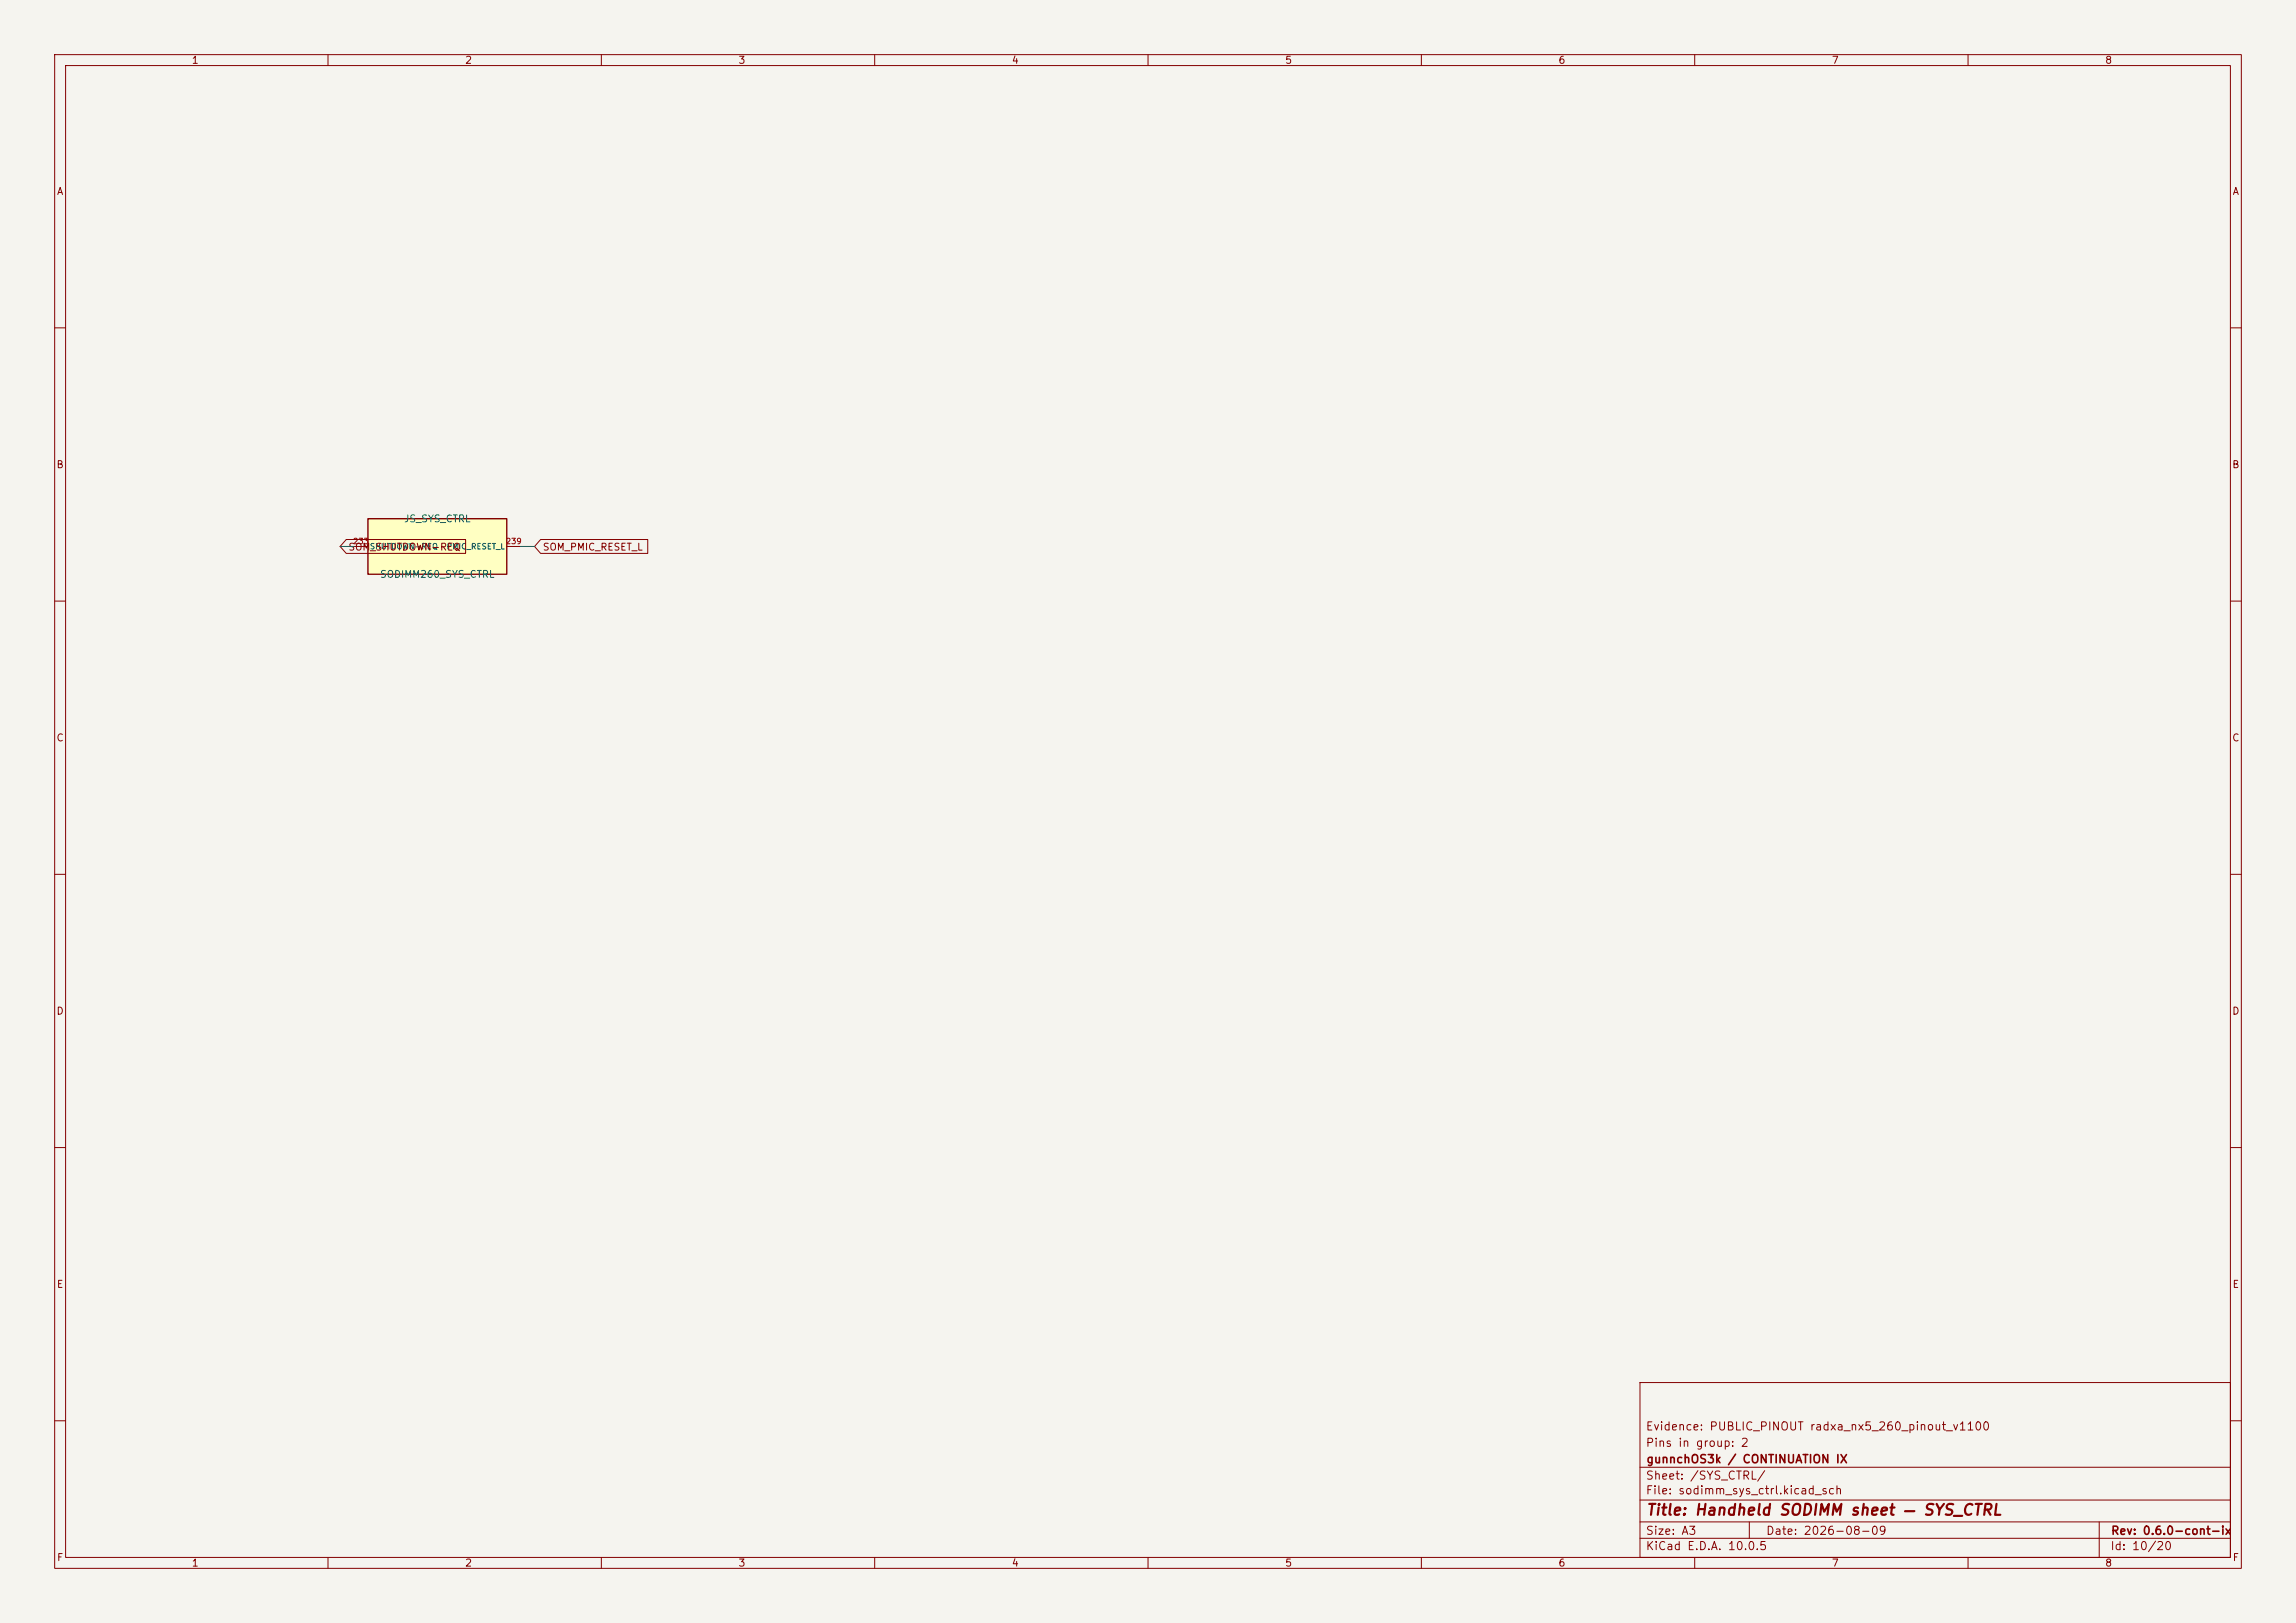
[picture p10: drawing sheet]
<svg xmlns="http://www.w3.org/2000/svg" width="420mm" height="297mm" viewBox="0 0 420 297" stroke-linecap="round" stroke-linejoin="round" font-family="sans-serif">
<defs><g id="words">
<text font-size="2" fill="#840000" x="301" y="277.8">Title: Handheld SODIMM sheet — SYS_CTRL</text>
<g font-size="1.5" fill="#840000">
<text x="300.9" y="262.1">Evidence: PUBLIC_PINOUT radxa_nx5_260_pinout_v1100</text>
<text x="300.9" y="265.1">Pins in group: 2</text>
<text x="301" y="268.1">gunnchOS3k / CONTINUATION IX</text>
<text x="300.9" y="273.8">File: sodimm_sys_ctrl.kicad_sch</text>
<text x="300.9" y="271.1">Sheet: /SYS_CTRL/</text>
<text x="300.9" y="281.2">Size: A3</text>
<text x="322.9" y="281.2">Date: 2026-08-09</text>
<text x="386" y="281.2">Rev: 0.6.0-cont-ix</text>
<text x="300.9" y="284">KiCad E.D.A. 10.0.5</text>
<text x="385.9" y="284">Id: 10/20</text>
</g>
<g font-size="1.3" fill="#840000">
<text x="35" y="12">1</text>
<text x="85" y="12">2</text>
<text x="135" y="12">3</text>
<text x="185" y="12">4</text>
<text x="235" y="12">5</text>
<text x="285" y="12">6</text>
<text x="335" y="12">7</text>
<text x="385" y="12">8</text>
<text x="10.3" y="36">A</text>
<text x="408.3" y="36">A</text>
<text x="10.2" y="86">B</text>
<text x="408.2" y="86">B</text>
<text x="63.6" y="101.1">SOM_SHUTDOWN-REQ</text>
<text x="99.2" y="101.1">SOM_PMIC_RESET_L</text>
<text x="10.2" y="136">C</text>
<text x="408.2" y="136">C</text>
<text x="10.2" y="186">D</text>
<text x="408.2" y="186">D</text>
<text x="10.3" y="236">E</text>
<text x="408.3" y="236">E</text>
<text x="10.3" y="286">F</text>
<text x="35" y="287">1</text>
<text x="85" y="287">2</text>
<text x="135" y="287">3</text>
<text x="185" y="287">4</text>
<text x="235" y="287">5</text>
<text x="285" y="287">6</text>
<text x="335" y="287">7</text>
<text x="385" y="287">8</text>
<text x="408.3" y="286">F</text>
</g>
<g font-size="1.3" fill="#006464">
<text x="73.8" y="95.9">JS_SYS_CTRL</text>
<text x="69.4" y="106">SODIMM260_SYS_CTRL</text>
</g>
<g font-size="1" fill="#a90000">
<text x="64.5" y="99.8">233</text>
<text x="92.4" y="99.8">239</text>
</g>
<g font-size="1" fill="#006464">
<text x="67.6" y="100.8">SHUTDOWN-REQ</text>
<text x="81.6" y="100.8">PMIC_RESET_L</text>
</g>
</g></defs>
<path d="M0 0h420v297h-420z" fill="#f5f4ef" stroke="#f5f4ef" stroke-width=".18"/>
<g fill="none" stroke="#840000" stroke-width=".18">
<path d="M10 10h400v277h-400zM12 12h396v273h-396zM60 10v2M110 10v2M160 10v2M210 10v2M260 10v2M310 10v2M360 10v2M10 60h2M408 60h2M10 110h2"/>
<path d="M408 110h2M10 160h2M408 160h2M10 210h2M408 210h2M300 253h108v32h-108zM10 260h2M300 278.5h108M300 274.5h108M300 268.5h108M320 278.5v3M384 278.5v6.5"/>
<path d="M408 260h2M60 285v2M110 285v2M160 285v2M210 285v2M260 285v2M300 281.5h108M310 285v2M360 285v2"/>
</g>
<path d="M67.3 94.9h25.4v10.2h-25.4z" fill="#ffffc2"/>
<path d="M67.3 94.9h25.4v10.2h-25.4z" fill="none" stroke="#840000" stroke-width=".25"/>
<path d="M63.3 98.7h21.9v2.6h-21.9l-1.1-1.3zM98.9 98.7h19.6v2.6h-19.6l-1.1-1.3zM64.8 100h2.5M92.7 100h2.5" fill="none" stroke="#840000" stroke-width=".18"/>
<path d="M62.2 100h2.6M95.2 100h2.6" fill="none" stroke="#009600" stroke-width=".18"/>
<use href="#words"/>
</svg>
